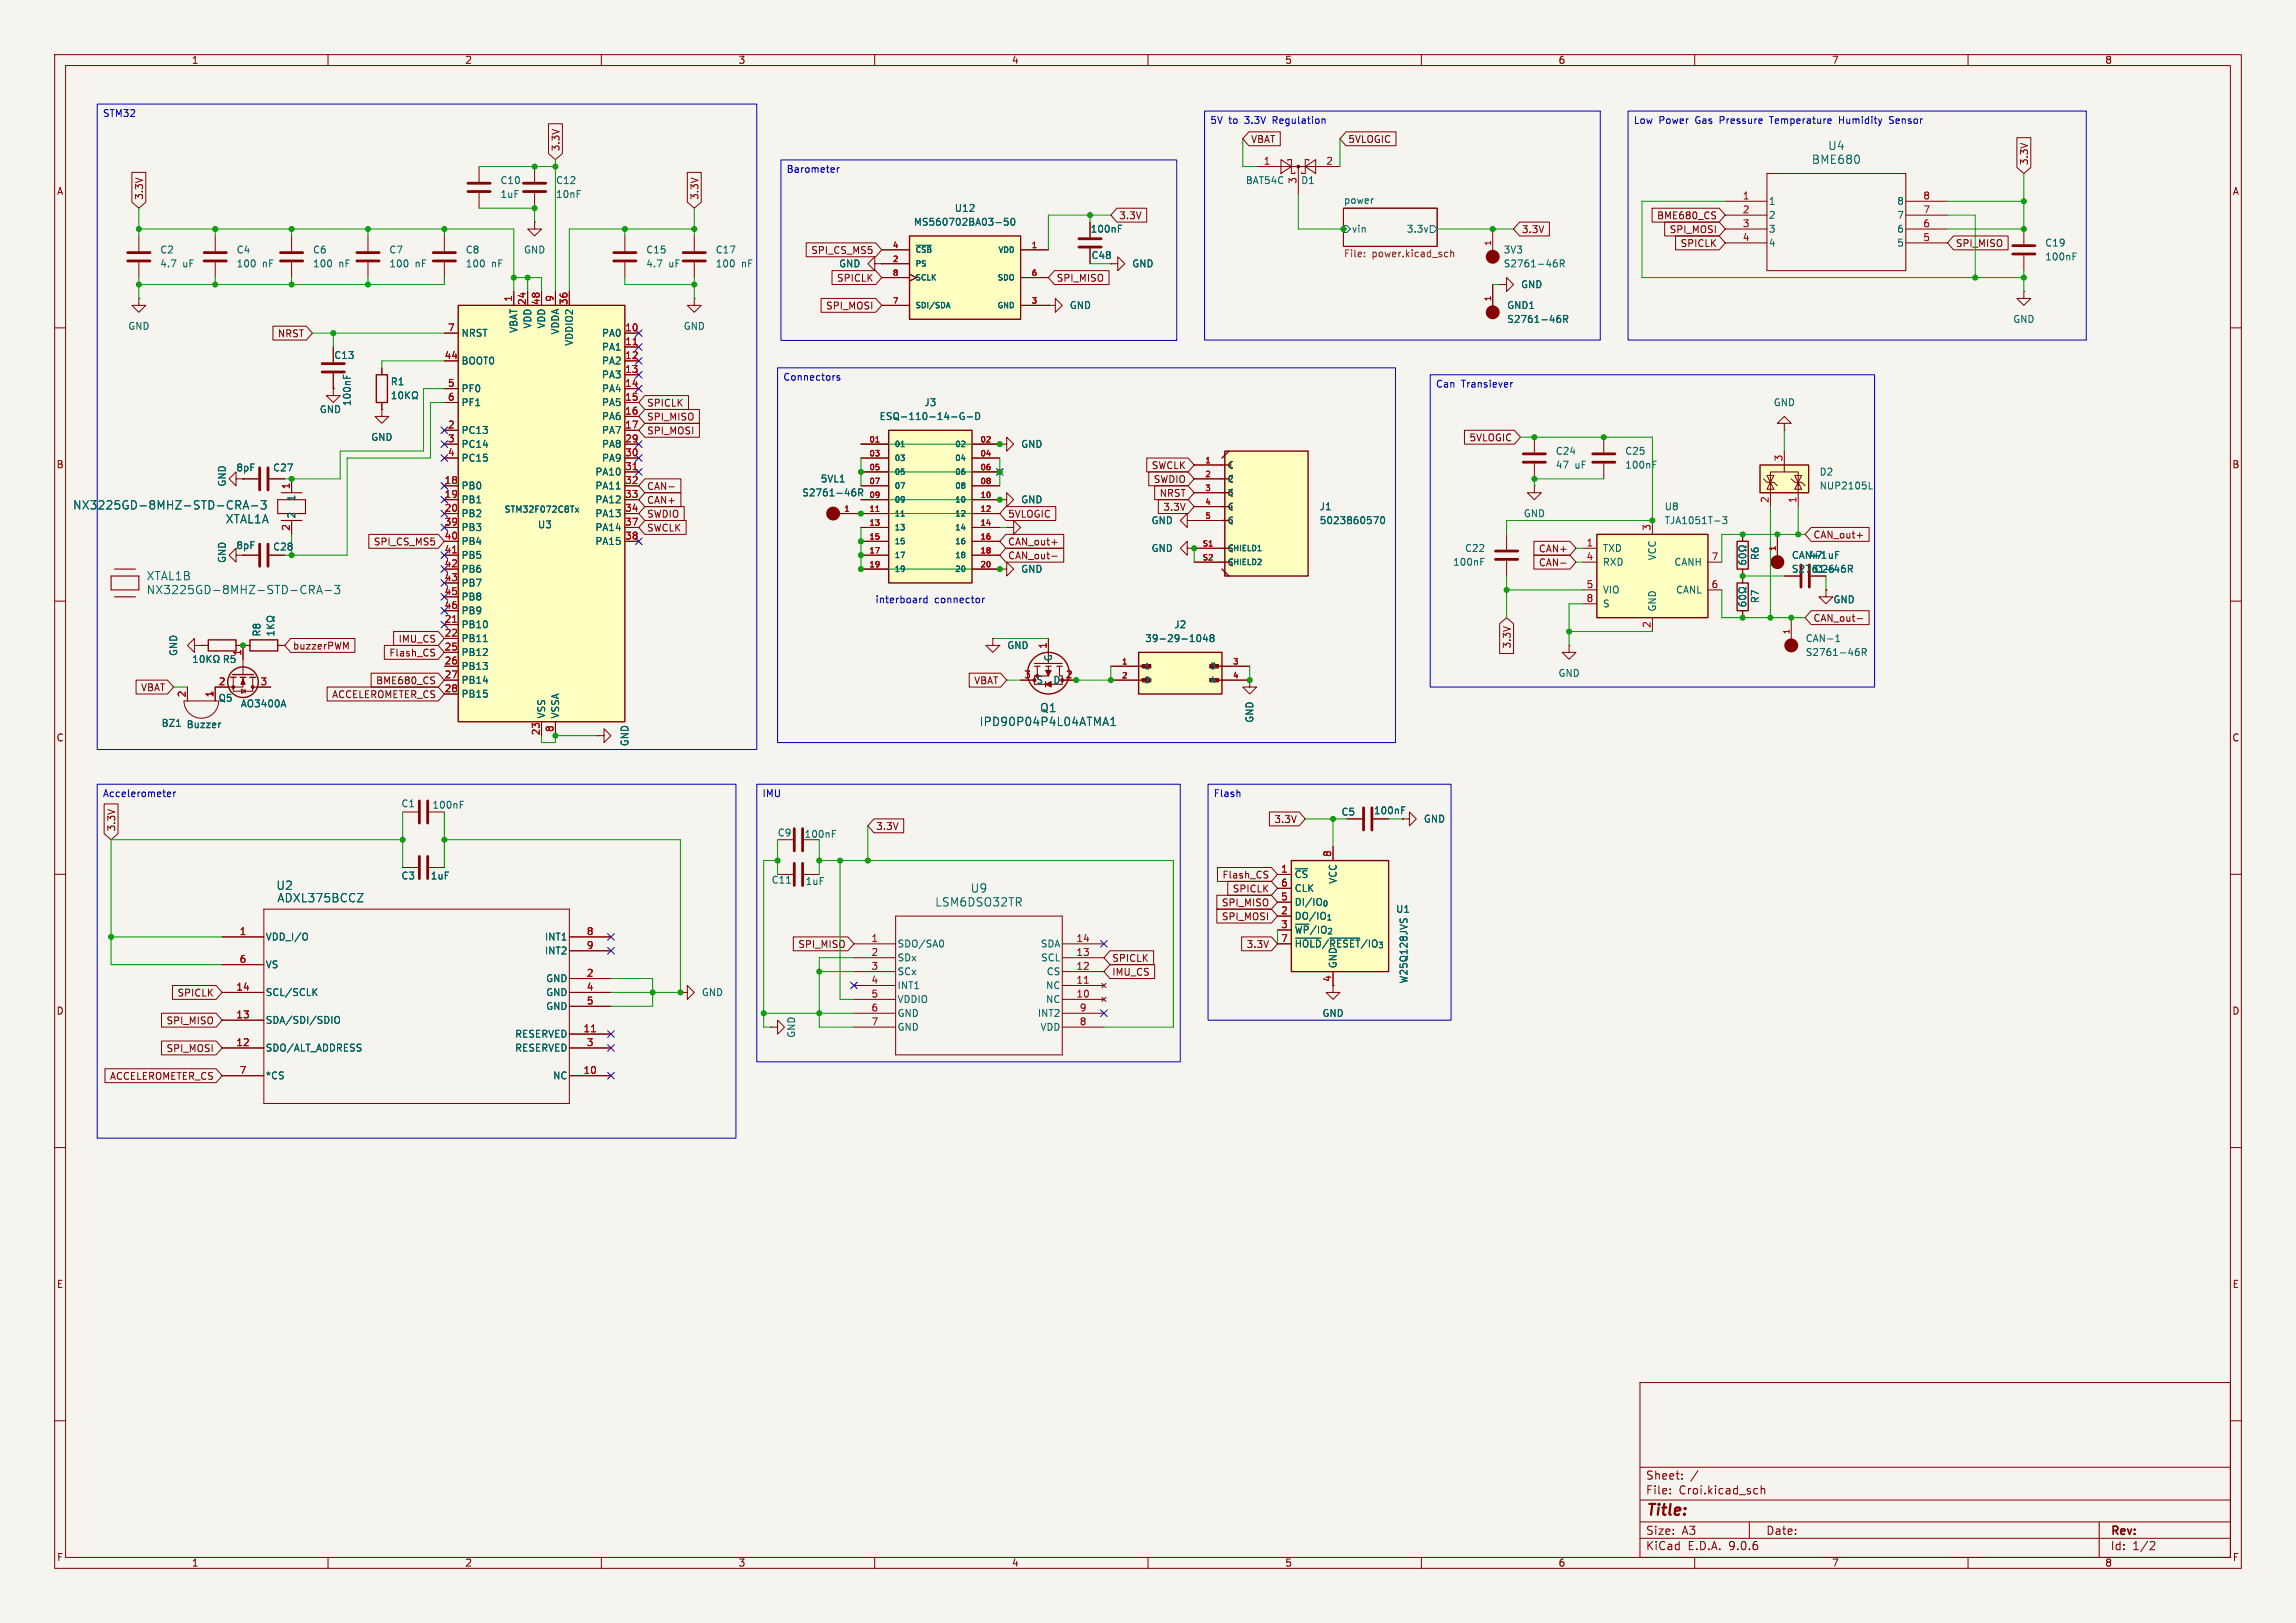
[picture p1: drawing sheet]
<svg xmlns="http://www.w3.org/2000/svg" width="420mm" height="297mm" viewBox="0 0 420 297" stroke-linecap="round" stroke-linejoin="round" font-family="sans-serif">
<defs><g id="words">
<text font-size="2.8" fill="#840000" x="301" y="277.9">Title:</text>
<g font-size="2.1" fill="#006464">
<text x="334.3" y="27.7">U4</text>
<text x="331.3" y="30.2">BME680</text>
<text x="13.3" y="93.4">NX3225GD-8MHZ-STD-CRA-3</text>
<text x="41.2" y="96">XTAL1A</text>
<text x="26.7" y="106.4">XTAL1B</text>
<text x="26.7" y="108.9">NX3225GD-8MHZ-STD-CRA-3</text>
<text x="190.2" y="130.5">Q1</text>
<text x="179.1" y="133.1">IPD90P04P4L04ATMA1</text>
<text x="50.5" y="163">U2</text>
<text x="50.7" y="165.3">ADXL375BCCZ</text>
<text x="171" y="166.1">LSM6DSO32TR</text>
<text x="177.5" y="163.6">U9</text>
</g>
<g font-size="2.1" fill="#840000">
<text x="301" y="273.7">File:</text>
<text x="301" y="271">Sheet:</text>
<text x="301" y="281.1">Size:</text>
<text x="307.6" y="281.1">A3</text>
<text x="323" y="281.1">Date:</text>
<text x="386" y="281.3">Rev:</text>
<text x="301" y="283.9">KiCad</text>
<text x="308.7" y="283.9">E.D.A.</text>
<text x="316.3" y="283.9">9.0.6</text>
<text x="386" y="283.9">Id:</text>
<text x="390.1" y="283.9">1/2</text>
</g>
<g font-size="1.8" fill="#840000">
<text x="35" y="11.9">1</text>
<text x="85" y="11.9">2</text>
<text x="135" y="11.9">3</text>
<text x="185" y="11.9">4</text>
<text x="235" y="11.9">5</text>
<text x="285" y="11.9">6</text>
<text x="335" y="11.9">7</text>
<text x="385" y="11.9">8</text>
<text x="102.6" y="27.8" transform="rotate(-90 102.6 27.8)">3.3V</text>
<text x="228.8" y="26.4">VBAT</text>
<text x="246.5" y="26.4">5VLOGIC</text>
<text x="10.3" y="35.9">A</text>
<text x="371.2" y="30.3" transform="rotate(-90 371.2 30.3)">3.3V</text>
<text x="408.3" y="35.9">A</text>
<text x="26.4" y="36.7" transform="rotate(-90 26.4 36.7)">3.3V</text>
<text x="128" y="36.7" transform="rotate(-90 128 36.7)">3.3V</text>
<text x="204.6" y="40.3">3.3V</text>
<text x="303" y="40.3">BME680_CS</text>
<text x="148.3" y="46.7">SPI_CS_MS5</text>
<text x="278.3" y="42.9">3.3V</text>
<text x="305.3" y="42.9">SPI_MOSI</text>
<text x="307.3" y="45.4">SPICLK</text>
<text x="357.7" y="45.4">SPI_MISO</text>
<text x="153" y="51.8">SPICLK</text>
<text x="193.2" y="51.8">SPI_MISO</text>
<text x="151" y="56.8">SPI_MOSI</text>
<text x="50.7" y="61.9">NRST</text>
<text x="118.3" y="77.2">SPI_MISO</text>
<text x="118.3" y="74.6">SPICLK</text>
<text x="118.3" y="79.7">SPI_MOSI</text>
<text x="268.7" y="81">5VLOGIC</text>
<text x="10.3" y="85.9">B</text>
<text x="118.3" y="89.9">CAN-</text>
<text x="210.6" y="86">SWCLK</text>
<text x="210.9" y="88.6">SWDIO</text>
<text x="408.2" y="85.9">B</text>
<text x="118.3" y="92.4">CAN+</text>
<text x="118.3" y="94.9">SWDIO</text>
<text x="184.3" y="94.9">5VLOGIC</text>
<text x="212" y="91.1">NRST</text>
<text x="212.7" y="93.7">3.3V</text>
<text x="43.1" y="100.7">8pF</text>
<text x="68.3" y="100">SPI_CS_MS5</text>
<text x="118.3" y="97.5">SWCLK</text>
<text x="184.3" y="100">CAN_out+</text>
<text x="281.4" y="101.3">CAN+</text>
<text x="331.6" y="98.7">CAN_out+</text>
<text x="184.3" y="102.6">CAN_out-</text>
<text x="281.4" y="103.8">CAN-</text>
<text x="327.7" y="105">S2761-46R</text>
<text x="331.6" y="114">CAN_out-</text>
<text x="53.5" y="119.1">buzzerPWM</text>
<text x="72.8" y="117.8">IMU_CS</text>
<text x="276.5" y="118.8" transform="rotate(-90 276.5 118.8)">3.3V</text>
<text x="68.7" y="125.4">BME680_CS</text>
<text x="71.1" y="120.3">Flash_CS</text>
<text x="178.1" y="125.4">VBAT</text>
<text x="25.7" y="126.7">VBAT</text>
<text x="60.7" y="128">ACCELEROMETER_CS</text>
<text x="10.3" y="135.9">C</text>
<text x="408.2" y="135.9">C</text>
<text x="21.3" y="152.2" transform="rotate(-90 21.3 152.2)">3.3V</text>
<text x="160.2" y="152.1">3.3V</text>
<text x="233" y="150.8">3.3V</text>
<text x="223.5" y="161">Flash_CS</text>
<text x="223.4" y="166.1">SPI_MISO</text>
<text x="225.4" y="163.5">SPICLK</text>
<text x="145.9" y="173.7">SPI_MISO</text>
<text x="223.4" y="168.6">SPI_MOSI</text>
<text x="227.9" y="173.7">3.3V</text>
<text x="203.4" y="178.8">IMU_CS</text>
<text x="203.4" y="176.2">SPICLK</text>
<text x="243.6" y="179.8" transform="rotate(-90 243.6 179.8)">4</text>
<text x="10.3" y="185.9">D</text>
<text x="32.4" y="182.6">SPICLK</text>
<text x="408.2" y="185.9">D</text>
<text x="30.4" y="187.6">SPI_MISO</text>
<text x="20" y="197.8">ACCELEROMETER_CS</text>
<text x="30.4" y="192.7">SPI_MOSI</text>
<text x="10.3" y="235.9">E</text>
<text x="408.3" y="235.9">E</text>
<text x="10.3" y="285.9">F</text>
<text x="35" y="286.9">1</text>
<text x="85" y="286.9">2</text>
<text x="135" y="286.9">3</text>
<text x="185" y="286.9">4</text>
<text x="235" y="286.9">5</text>
<text x="285" y="286.9">6</text>
<text x="335" y="286.9">7</text>
<text x="385" y="286.9">8</text>
<text x="408.3" y="285.9">F</text>
</g>
<g font-size="1.8" fill="#0000c2">
<text x="18.7" y="21.7">STM32</text>
<text x="221.3" y="23">5V</text>
<text x="224.8" y="23">to</text>
<text x="227.8" y="23">3.3V</text>
<text x="233.1" y="23">Regulation</text>
<text x="298.8" y="23">Low</text>
<text x="303.4" y="23">Power</text>
<text x="310.2" y="23">Gas</text>
<text x="314.9" y="23">Pressure</text>
<text x="324.3" y="23">Temperature</text>
<text x="337.1" y="23">Humidity</text>
<text x="346.5" y="23">Sensor</text>
<text x="143.8" y="31.9">Barometer</text>
<text x="143.2" y="70">Connectors</text>
<text x="262.6" y="71.3">Can</text>
<text x="267.3" y="71.3">Transiever</text>
<text x="160" y="110.6">interboard</text>
<text x="170.9" y="110.6">connector</text>
<text x="18.7" y="146.2">Accelerometer</text>
<text x="139.4" y="146.2">IMU</text>
<text x="221.9" y="146.2">Flash</text>
</g>
<g font-size="1.8" fill="#006464">
<text x="91.4" y="33.9">C10</text>
<text x="101.6" y="33.9">C12</text>
<text x="227.8" y="33.9">BAT54C</text>
<text x="237.9" y="33.9">D1</text>
<text x="91.4" y="36.4">1uF</text>
<text x="101.6" y="36.4">10nF</text>
<text x="167.1" y="41.5">MS560702BA03-50</text>
<text x="174.6" y="39">U12</text>
<text x="245.7" y="37.4">power</text>
<text x="323.5" y="37.7">1</text>
<text x="323.5" y="40.2">2</text>
<text x="346.9" y="37.7">8</text>
<text x="346.9" y="40.2">7</text>
<text x="29.2" y="46.6">C2</text>
<text x="43.2" y="46.6">C4</text>
<text x="57.2" y="46.6">C6</text>
<text x="71.1" y="46.6">C7</text>
<text x="85.1" y="46.6">C8</text>
<text x="95.8" y="46.6">GND</text>
<text x="118.1" y="46.6">C15</text>
<text x="130.8" y="46.6">C17</text>
<text x="199.4" y="42.8">100nF</text>
<text x="199.6" y="47.6">C48</text>
<text x="247.2" y="42.8">vin</text>
<text x="257.2" y="42.8">3.3v</text>
<text x="275" y="46.6">3V3</text>
<text x="323.5" y="42.8">3</text>
<text x="323.5" y="45.3">4</text>
<text x="346.9" y="42.8">6</text>
<text x="346.9" y="45.3">5</text>
<text x="374" y="47.9">100nF</text>
<text x="374" y="45.3">C19</text>
<text x="29.2" y="49.1">4.7</text>
<text x="33.4" y="49.1">uF</text>
<text x="43.2" y="49.1">100</text>
<text x="48" y="49.1">nF</text>
<text x="57.2" y="49.1">100</text>
<text x="62" y="49.1">nF</text>
<text x="71.1" y="49.1">100</text>
<text x="75.9" y="49.1">nF</text>
<text x="85.1" y="49.1">100</text>
<text x="89.9" y="49.1">nF</text>
<text x="118.1" y="49.1">4.7</text>
<text x="122.3" y="49.1">uF</text>
<text x="130.8" y="49.1">100</text>
<text x="135.6" y="49.1">nF</text>
<text x="153.4" y="49.1">GND</text>
<text x="207" y="49.1">GND</text>
<text x="275" y="49.1">S2761-46R</text>
<text x="278.1" y="52.9">GND</text>
<text x="195.6" y="56.7">GND</text>
<text x="275.6" y="59.3">S2761-46R</text>
<text x="275.6" y="56.7">GND1</text>
<text x="368.2" y="59.3">GND</text>
<text x="23.4" y="60.6">GND</text>
<text x="61" y="65.9">C13</text>
<text x="84.3" y="61.8">NRST</text>
<text x="94.8" y="61" transform="rotate(-90 94.8 61)">VBAT</text>
<text x="97.4" y="60.2" transform="rotate(-90 97.4 60.2)">VDD</text>
<text x="99.9" y="60.2" transform="rotate(-90 99.9 60.2)">VDD</text>
<text x="102.5" y="61.3" transform="rotate(-90 102.5 61.3)">VDDA</text>
<text x="105" y="63.4" transform="rotate(-90 105 63.4)">VDDIO2</text>
<text x="110" y="61.8">PA0</text>
<text x="110" y="64.4">PA1</text>
<text x="125" y="60.6">GND</text>
<text x="71.4" y="70.7">R1</text>
<text x="84.3" y="66.9">BOOT0</text>
<text x="84.3" y="72">PF0</text>
<text x="110" y="66.9">PA2</text>
<text x="110" y="69.4">PA3</text>
<text x="110" y="72">PA4</text>
<text x="58.4" y="75.8">GND</text>
<text x="64.4" y="74.4" transform="rotate(-90 64.4 74.4)">100nF</text>
<text x="84.3" y="74.5">PF1</text>
<text x="110" y="74.5">PA5</text>
<text x="110" y="77.1">PA6</text>
<text x="160.8" y="77.1">ESQ-110-14-G-D</text>
<text x="169" y="74.5">J3</text>
<text x="324.4" y="74.5">GND</text>
<text x="67.8" y="80.9">GND</text>
<text x="84.3" y="79.6">PC13</text>
<text x="84.3" y="82.1">PC14</text>
<text x="110" y="79.6">PA7</text>
<text x="110" y="82.1">PA8</text>
<text x="186.7" y="82.1">GND</text>
<text x="284.5" y="83.4">C24</text>
<text x="297.2" y="83.4">C25</text>
<text x="41.5" y="89.1" transform="rotate(-90 41.5 89.1)">GND</text>
<text x="43.1" y="86.5">8pF</text>
<text x="49.9" y="86.5">C27</text>
<text x="84.3" y="84.7">PC15</text>
<text x="84.3" y="89.8">PB0</text>
<text x="108.8" y="87.2">PA10</text>
<text x="108.8" y="89.8">PA11</text>
<text x="110" y="84.7">PA9</text>
<text x="150" y="88.5">5VL1</text>
<text x="284.5" y="86">47</text>
<text x="288.1" y="86">uF</text>
<text x="297.2" y="86">100nF</text>
<text x="332.7" y="87.2">D2</text>
<text x="332.7" y="89.8">NUP2105L</text>
<text x="54.2" y="95" transform="rotate(-90 54.2 95)">2</text>
<text x="54.2" y="91.8" transform="rotate(-90 54.2 91.8)">1</text>
<text x="84.3" y="92.3">PB1</text>
<text x="84.3" y="94.8">PB2</text>
<text x="108.8" y="92.3">PA12</text>
<text x="108.8" y="94.8">PA13</text>
<text x="146.6" y="91">S2761-46R</text>
<text x="186.7" y="92.3">GND</text>
<text x="241.3" y="93.6">J1</text>
<text x="278.6" y="94.8">GND</text>
<text x="304.4" y="93.6">U8</text>
<text x="49.9" y="100.9">C28</text>
<text x="84.3" y="97.4">PB3</text>
<text x="84.3" y="99.9">PB4</text>
<text x="98.3" y="96.9">U3</text>
<text x="108.8" y="97.4">PA14</text>
<text x="108.8" y="99.9">PA15</text>
<text x="210.5" y="101.2">GND</text>
<text x="210.5" y="96.1">GND</text>
<text x="241.3" y="96.1">5023860570</text>
<text x="267.9" y="101.2">C22</text>
<text x="293.1" y="101.2">TXD</text>
<text x="304.4" y="96.1">TJA1051T-3</text>
<text x="41.5" y="103.1" transform="rotate(-90 41.5 103.1)">GND</text>
<text x="84.3" y="102.5">PB5</text>
<text x="84.3" y="105">PB6</text>
<text x="84.3" y="107.5">PB7</text>
<text x="186.7" y="105">GND</text>
<text x="265.7" y="103.7">100nF</text>
<text x="293.1" y="103.7">RXD</text>
<text x="303.1" y="102.6" transform="rotate(-90 303.1 102.6)">VCC</text>
<text x="306.2" y="103.7">CANH</text>
<text x="321.9" y="102.6" transform="rotate(-90 321.9 102.6)">R6</text>
<text x="327.7" y="102.5">CAN+1 uF</text>
<text x="330.8" y="102.5">47</text>
<text x="331.8" y="105">C26</text>
<text x="84.3" y="110.1">PB8</text>
<text x="84.3" y="112.6">PB9</text>
<text x="293.1" y="108.8">VIO</text>
<text x="293.1" y="111.4">S</text>
<text x="303.1" y="112" transform="rotate(-90 303.1 112)">GND</text>
<text x="306.5" y="108.8">CANL</text>
<text x="321.9" y="110.5" transform="rotate(-90 321.9 110.5)">R7</text>
<text x="335.3" y="110.6">GND</text>
<text x="47.9" y="116.6" transform="rotate(-90 47.9 116.6)">R8</text>
<text x="84.3" y="115.2">PB10</text>
<text x="84.3" y="117.7">PB11</text>
<text x="184.2" y="119">GND</text>
<text x="209.4" y="117.7">39-29-1048</text>
<text x="214.7" y="115.2">J2</text>
<text x="330.2" y="117.7">CAN-1</text>
<text x="32.6" y="120.1" transform="rotate(-90 32.6 120.1)">GND</text>
<text x="40.6" y="121.5">R5</text>
<text x="84.3" y="120.2">PB12</text>
<text x="84.3" y="122.8">PB13</text>
<text x="84.3" y="125.3">PB14</text>
<text x="189.5" y="125.3">S</text>
<text x="192.6" y="125.3">D</text>
<text x="192.6" y="121.1" transform="rotate(-90 192.6 121.1)">G</text>
<text x="285" y="124.1">GND</text>
<text x="330.2" y="120.2">S2761-46R</text>
<text x="39.9" y="128.6">Q5</text>
<text x="44" y="129.6">AO3400A</text>
<text x="84.3" y="127.9">PB15</text>
<text x="99.9" y="131.6" transform="rotate(-90 99.9 131.6)">VSS</text>
<text x="102.5" y="131.6" transform="rotate(-90 102.5 131.6)">VSSA</text>
<text x="29.5" y="133.2">BZ1</text>
<text x="34" y="133.5">Buzzer</text>
<text x="115.2" y="136.7" transform="rotate(-90 115.2 136.7)">GND</text>
<text x="229.5" y="132.4" transform="rotate(-90 229.5 132.4)">GND</text>
<text x="73.3" y="147.9">C1</text>
<text x="79" y="148.2">100nF</text>
<text x="245.3" y="149.5">C5</text>
<text x="251.2" y="149.2">100nF</text>
<text x="142.2" y="153.3">C9</text>
<text x="147.1" y="153.5">100nF</text>
<text x="260.4" y="150.7">GND</text>
<text x="73.3" y="161.1">C3</text>
<text x="78.7" y="161.1">1uF</text>
<text x="141.1" y="161.9">C11</text>
<text x="236.7" y="160.9">~{CS}</text>
<text x="244.7" y="161.8" transform="rotate(-90 244.7 161.8)">VCC</text>
<text x="147.3" y="162.2">1uF</text>
<text x="236.7" y="163.4">CLK</text>
<text x="236.7" y="166">DI/IO_{0}</text>
<text x="255.3" y="167.2">U1</text>
<text x="48.5" y="172.3">VDD_I/O</text>
<text x="99.6" y="172.3">INT1</text>
<text x="164.1" y="173.6">SDO/SA0</text>
<text x="190.3" y="173.6">SDA</text>
<text x="236.7" y="168.5">DO/IO_{1}</text>
<text x="236.7" y="171">~{WP}/IO_{2}</text>
<text x="236.7" y="173.6">~{HOLD}/~{RESET}/IO_{3}</text>
<text x="48.5" y="177.4">VS</text>
<text x="99.6" y="174.9">INT2</text>
<text x="99.8" y="179.9">GND</text>
<text x="164.1" y="176.1">SDx</text>
<text x="164.1" y="178.7">SCx</text>
<text x="190.3" y="176.1">SCL</text>
<text x="191.4" y="178.7">CS</text>
<text x="244.7" y="177.3" transform="rotate(-90 244.7 177.3)">GND</text>
<text x="48.5" y="182.5">SCL/SCLK</text>
<text x="99.8" y="182.5">GND</text>
<text x="99.8" y="185">GND</text>
<text x="128.3" y="182.5">GND</text>
<text x="164.1" y="181.2">INT1</text>
<text x="164.1" y="183.7">VDDIO</text>
<text x="191.3" y="181.2">NC</text>
<text x="191.3" y="183.7">NC</text>
<text x="257.7" y="180.1" transform="rotate(-90 257.7 180.1)">W25Q128JVS</text>
<text x="48.5" y="187.6">SDA/SDI/SDIO</text>
<text x="94.1" y="190.1">RESERVED</text>
<text x="145.6" y="190" transform="rotate(-90 145.6 190)">GND</text>
<text x="164.1" y="186.3">GND</text>
<text x="164.1" y="188.8">GND</text>
<text x="189.7" y="186.3">INT2</text>
<text x="190.2" y="188.8">VDD</text>
<text x="241.8" y="186.3">GND</text>
<text x="48.5" y="192.6">SDO/ALT_ADDRESS</text>
<text x="48.5" y="197.7">*CS</text>
<text x="94.1" y="192.6">RESERVED</text>
<text x="101.1" y="197.7">NC</text>
</g>
<g font-size="1.8" fill="#a90000">
<text x="231.1" y="30.2">1</text>
<text x="237.2" y="33.7" transform="rotate(-90 237.2 33.7)">3</text>
<text x="242.5" y="30.2">2</text>
<text x="318.7" y="36.6">1</text>
<text x="318.7" y="39.1">2</text>
<text x="318.7" y="41.7">3</text>
<text x="351.7" y="36.6">8</text>
<text x="351.7" y="39.1">7</text>
<text x="351.7" y="41.7">6</text>
<text x="318.7" y="44.2">4</text>
<text x="351.7" y="44.2">5</text>
<text x="93.7" y="55.3" transform="rotate(-90 93.7 55.3)">1</text>
<text x="96.3" y="55.9" transform="rotate(-90 96.3 55.9)">24</text>
<text x="98.8" y="55.9" transform="rotate(-90 98.8 55.9)">48</text>
<text x="101.3" y="55.3" transform="rotate(-90 101.3 55.3)">9</text>
<text x="103.9" y="55.9" transform="rotate(-90 103.9 55.9)">36</text>
<text x="81.2" y="65.8">44</text>
<text x="81.8" y="60.7">7</text>
<text x="114.3" y="60.7">10</text>
<text x="114.3" y="63.2">11</text>
<text x="114.3" y="65.8">12</text>
<text x="81.8" y="70.9">5</text>
<text x="114.3" y="68.3">13</text>
<text x="114.3" y="70.9">14</text>
<text x="81.8" y="73.4">6</text>
<text x="114.3" y="73.4">15</text>
<text x="114.3" y="75.9">16</text>
<text x="81.8" y="78.5">2</text>
<text x="81.8" y="81">3</text>
<text x="81.8" y="83.6">4</text>
<text x="114.3" y="78.5">17</text>
<text x="114.3" y="81">29</text>
<text x="114.3" y="83.6">30</text>
<text x="53.1" y="89.6" transform="rotate(-90 53.1 89.6)">1</text>
<text x="81.2" y="88.6">18</text>
<text x="114.3" y="86.1">31</text>
<text x="114.3" y="88.6">32</text>
<text x="326.1" y="84.5" transform="rotate(-90 326.1 84.5)">3</text>
<text x="81.2" y="91.2">19</text>
<text x="81.2" y="93.7">20</text>
<text x="114.3" y="91.2">33</text>
<text x="114.3" y="93.7">34</text>
<text x="323.6" y="92.1" transform="rotate(-90 323.6 92.1)">2</text>
<text x="328.7" y="92.1" transform="rotate(-90 328.7 92.1)">1</text>
<text x="53.1" y="97.2" transform="rotate(-90 53.1 97.2)">2</text>
<text x="81.2" y="96.3">39</text>
<text x="81.2" y="98.8">40</text>
<text x="81.2" y="101.3">41</text>
<text x="114.3" y="96.3">37</text>
<text x="114.3" y="98.8">38</text>
<text x="290.1" y="100.1">1</text>
<text x="302" y="97.2" transform="rotate(-90 302 97.2)">3</text>
<text x="81.2" y="103.9">42</text>
<text x="81.2" y="106.4">43</text>
<text x="290.1" y="102.6">4</text>
<text x="290.1" y="107.7">5</text>
<text x="313" y="102.6">7</text>
<text x="313" y="107.7">6</text>
<text x="81.2" y="109">45</text>
<text x="81.2" y="111.5">46</text>
<text x="290.1" y="110.2">8</text>
<text x="81.2" y="114">21</text>
<text x="81.2" y="116.6">22</text>
<text x="81.2" y="119.1">25</text>
<text x="191.5" y="118.8" transform="rotate(-90 191.5 118.8)">1</text>
<text x="302" y="115" transform="rotate(-90 302 115)">2</text>
<text x="39.9" y="125.5">2</text>
<text x="44.2" y="120.1" transform="rotate(-90 44.2 120.1)">1</text>
<text x="47.6" y="125.5">3</text>
<text x="81.2" y="121.7">26</text>
<text x="81.2" y="124.2">27</text>
<text x="187.3" y="124.2">3</text>
<text x="194.9" y="124.2">2</text>
<text x="34" y="127.7" transform="rotate(-90 34 127.7)">2</text>
<text x="39.1" y="127.7" transform="rotate(-90 39.1 127.7)">1</text>
<text x="81.2" y="126.7">28</text>
<text x="98.8" y="134.7" transform="rotate(-90 98.8 134.7)">23</text>
<text x="101.3" y="134.1" transform="rotate(-90 101.3 134.1)">8</text>
<text x="234.2" y="159.8">1</text>
<text x="243.6" y="156.9" transform="rotate(-90 243.6 156.9)">8</text>
<text x="234.2" y="162.3">6</text>
<text x="234.2" y="164.8">5</text>
<text x="234.2" y="167.4">2</text>
<text x="43.7" y="171.2">1</text>
<text x="107.2" y="171.2">8</text>
<text x="107.2" y="173.7">9</text>
<text x="159.3" y="172.5">1</text>
<text x="196.8" y="172.5">14</text>
<text x="234.2" y="169.9">3</text>
<text x="234.2" y="172.5">7</text>
<text x="43.7" y="176.3">6</text>
<text x="107.2" y="178.8">2</text>
<text x="159.3" y="175">2</text>
<text x="159.3" y="177.5">3</text>
<text x="196.8" y="175">13</text>
<text x="196.8" y="177.5">12</text>
<text x="43.1" y="181.4">14</text>
<text x="107.2" y="181.4">4</text>
<text x="107.2" y="183.9">5</text>
<text x="159.3" y="180.1">4</text>
<text x="159.3" y="182.6">5</text>
<text x="159.3" y="185.2">6</text>
<text x="196.8" y="180.1">11</text>
<text x="196.8" y="182.6">10</text>
<text x="197.4" y="185.2">9</text>
<text x="43.1" y="186.4">13</text>
<text x="43.1" y="191.5">12</text>
<text x="106.6" y="189">11</text>
<text x="107.2" y="191.5">3</text>
<text x="159.3" y="187.7">7</text>
<text x="197.4" y="187.7">8</text>
<text x="43.7" y="196.6">7</text>
<text x="106.6" y="196.6">10</text>
</g>
<g font-size="1.8" fill="#725600">
<text x="245.7" y="47.4">File:</text>
<text x="251" y="47.4">power.kicad_sch</text>
</g>
<text font-size="1.6" fill="#006464" x="92.2" y="94">STM32F072C8Tx</text>
<g font-size="1.4" fill="#a90000">
<text x="163.2" y="45.5">4</text>
<text x="188.6" y="45.5">1</text>
<text x="272.8" y="45.1" transform="rotate(-90 272.8 45.1)">1</text>
<text x="163.2" y="48">2</text>
<text x="163.2" y="50.5">8</text>
<text x="188.6" y="50.5">6</text>
<text x="163.2" y="55.6">7</text>
<text x="188.6" y="55.6">3</text>
<text x="272.8" y="55.2" transform="rotate(-90 272.8 55.2)">1</text>
<text x="158.9" y="81">01</text>
<text x="158.9" y="83.6">03</text>
<text x="179.2" y="81">02</text>
<text x="179.2" y="83.6">04</text>
<text x="158.9" y="86.1">05</text>
<text x="158.9" y="88.6">07</text>
<text x="179.2" y="86.1">06</text>
<text x="179.2" y="88.6">08</text>
<text x="220.4" y="84.8">1</text>
<text x="220.4" y="87.4">2</text>
<text x="220.4" y="89.9">3</text>
<text x="154.3" y="93.7">1</text>
<text x="158.9" y="91.2">09</text>
<text x="158.9" y="93.7">11</text>
<text x="179.2" y="91.2">10</text>
<text x="179.2" y="93.7">12</text>
<text x="220.4" y="92.5">4</text>
<text x="220.4" y="95">5</text>
<text x="158.9" y="96.3">13</text>
<text x="158.9" y="98.8">15</text>
<text x="158.9" y="101.3">17</text>
<text x="179.2" y="96.3">14</text>
<text x="179.2" y="98.8">16</text>
<text x="179.2" y="101.3">18</text>
<text x="219.9" y="100.1">S1</text>
<text x="324.9" y="100.9" transform="rotate(-90 324.9 100.9)">1</text>
<text x="158.9" y="103.9">19</text>
<text x="179.2" y="103.9">20</text>
<text x="219.9" y="102.6">S2</text>
<text x="327.4" y="116.2" transform="rotate(-90 327.4 116.2)">1</text>
<text x="205.1" y="121.7">1</text>
<text x="205.1" y="124.2">2</text>
<text x="225.4" y="121.7">3</text>
<text x="225.4" y="124.2">4</text>
</g>
<g font-size="1.4" fill="#006464">
<text x="167.4" y="46.5">~{CSB}</text>
<text x="182.5" y="46.5">VDD</text>
<text x="167.4" y="49">PS</text>
<text x="167.4" y="51.5">SCLK</text>
<text x="182.4" y="51.5">SDO</text>
<text x="167.4" y="56.6">SDI/SDA</text>
<text x="182.3" y="56.6">GND</text>
<text x="163.6" y="82">01</text>
<text x="174.6" y="82">02</text>
<text x="163.6" y="84.6">03</text>
<text x="163.6" y="87.1">05</text>
<text x="163.6" y="89.6">07</text>
<text x="174.6" y="84.6">04</text>
<text x="174.6" y="87.1">06</text>
<text x="174.6" y="89.6">08</text>
<text x="224.5" y="85.8">1</text>
<text x="224.5" y="88.4">2</text>
<text x="163.6" y="92.2">09</text>
<text x="163.6" y="94.7">11</text>
<text x="174.6" y="92.2">10</text>
<text x="174.6" y="94.7">12</text>
<text x="224.5" y="90.9">3</text>
<text x="224.5" y="93.4">4</text>
<text x="224.5" y="96">5</text>
<text x="163.6" y="97.3">13</text>
<text x="163.6" y="99.8">15</text>
<text x="174.6" y="97.3">14</text>
<text x="174.6" y="99.8">16</text>
<text x="224.5" y="101.1">SHIELD1</text>
<text x="163.6" y="102.3">17</text>
<text x="163.6" y="104.9">19</text>
<text x="174.6" y="102.3">18</text>
<text x="174.6" y="104.9">20</text>
<text x="224.5" y="103.6">SHIELD2</text>
<text x="209.3" y="122.7">1</text>
<text x="209.3" y="125.2">2</text>
<text x="221.3" y="122.7">3</text>
<text x="221.3" y="125.2">4</text>
</g>
</g></defs>
<path d="M0 0h420v297h-420z" fill="#f5f4ef" stroke="#f5f4ef" stroke-width=".18"/>
<g fill="none" stroke="#840000" stroke-width=".18">
<path d="M10 10h400v277h-400zM12 12h396v273h-396zM60 10v2M110 10v2M160 10v2M210 10v2M260 10v2M310 10v2M360 10v2M245.7 38.1h17.2v7h-17.2zM10 60h2M69.8 67.3v1.3"/>
<path d="M69.8 73.7v1.2M326.4 77.5h1.3l-1.3-1.3-1.3 1.3h1.3v1.2M326.4 78.7h.1M408 60h2M10 110h2M44.4 101.6h2.8M49.3 101.6h2.8M182.9 104.1h1.2v-1.2l1.3 1.2-1.3 1.3v-1.3M182.9 104.1h.1M408 110h2M10 160h2M408 160h2"/>
<path d="M10 210h2M408 210h2M300 253h108v32h-108zM10 260h2M300 278.5h108M300 274.5h108M300 268.5h108M305.5 273.2v.2M305.5 272.5v.1M307.7 269.8v.1M307.7 270.5v.2M308.2 272a.6 .6 0 0 0-.7 0 .6 .6 0 0 0-.2 .7 .56 .56 0 0 0 .3 .6 .56 .56 0 0 0 .6-.1"/>
<path d="M308.9 272.4v1M309.3 272.4l-.3 .1-.1 .2M309.9 272.5l.3-.1 .3 .3v.4l-.3 .3-.3-.1-.2-.2v-.4zM310.6 269.1l-1.3 1.9M311.2 272.4v1M311.3 271.8l-.2 .2M311.9 273.2v.2M312.6 271.9v1.5M312.7 272.8l.5 .6M313.2 272.4l-.6 .6M313.8 271.9v.1M313.8 272.4v1"/>
<path d="M315.2 272.5l-.5-.1-.3 .3v.4l.2 .2h.6M315.8 272.5h.6v.9M316.4 272.7l-.5 .1a.29 .29 0 0 0-.2 .3 .29 .29 0 0 0 .2 .3l.5-.1M317.8 272.5l-.4-.1-.3 .3v.4l.1 .2h.6M317.8 271.9v1.5M318.2 273.5h1.1M320 278.5v3M320.2 272.5l-.4-.1-.2 .2 .1 .2 .5 .2v.3h-.6M321.5 272.5l-.4-.1-.3 .3v.4l.1 .2h.6M322.2 272.5l.2-.1 .3 .1 .1 .9M322.2 271.9v1.5M384 278.5v6.5"/>
<path d="M408 260h2M60 285v2M110 285v2M160 285v2M210 285v2M260 285v2M300 281.5h108M310 285v2M360 285v2M393.5 282.1l.5 .1 .2 .3-1 1.1h1"/>
</g>
<path d="M251.1 36.4h.1M245.7 41.3h.7l.6 .6-.6 .6h-.7zM261.6 41.3h.7l.6 .6-.6 .6h-.7zM71.7 73h.8M71.7 72.1l.4-.4v1.3M73.1 71.8l.1-.1a.68 .68 0 0 1 .5 .6 .68 .68 0 0 1-.5 .7 .84 .84 0 0 1-.1-1.2zM74.2 71.7v1.3M74.4 72.2l.5 .8M74.9 71.7l-.7 .7M75.4 73h.3v-.3a.54 .54 0 0 1-.3-.7 .54 .54 0 0 1 .8-.2 .58 .58 0 0 1-.1 .9v.3h.3" fill="none" stroke="#006464" stroke-width=".18"/>
<path d="M249.6 46.9v.1M249.6 46.2v.1M264.5 46.1l.3 .1M264.8 46.9l-.3 .1M265.4 46.3l.2-.2 .3 .1v.8M265.4 45.7v1.3" fill="none" stroke="#725600" stroke-width=".18"/>
<path d="M47.5 99.6v4M49 99.6v4" fill="none" stroke="#840000" stroke-width=".51"/>
<path d="M68.8 68.6h2.1v5.1h-2.1z" fill="none" stroke="#840000" stroke-width=".25"/>
<path d="M321.9 85.1h8.9v5.1h-8.9z" fill="#ffffc2"/>
<g fill="none" stroke="#840000" stroke-width=".25">
<path d="M317.8 99.1h2v5h-2zM321.9 85.1h8.9v5.1h-8.9zM317.8 106.7h2v5.1h-2z"/>
<circle cx="191.8" cy="123.2" r="3.8"/>
</g>
<g fill="none" stroke="#840000" stroke-width=".18">
<path d="M217.2 95.3v-1.3l-1.3 1.3 1.3 1.2v-1.2h1.2M218.4 95.3h.1M318.8 97.8v1.3M322.6 87.6l.6 .7h1.3l.6 .6M323.2 87h1.3l-.7 1.3zM323.8 88.3v-1.9h5.1v1.9M323.8 88.3l.7 1.2h-1.3zM323.8 88.3v4.4M326.4 82.6v3.8M327.7 87.6l.6 .7h1.3l.6 .6M328.3 87h1.3l-.7 1.3zM328.9 88.3l.7 1.2h-1.3l.6-1.2v.6"/>
<path d="M328.9 88.3v4.4M191.8 116.8v2.6M217.2 100.3v-1.2l-1.3 1.2 1.3 1.3v-1.3h1.2M218.4 100.3h.1M318.8 104.1v2.6M318.8 111.8v1.2M327.7 113v5.1M186.7 124.5h2.5M194.3 124.5h2.5"/>
</g>
<g fill="none" stroke="#006464" stroke-width=".18">
<path d="M319.3 99.9v.3h-.2a.54 .54 0 0 0-.7-.3 .54 .54 0 0 0-.3 .8 .58 .58 0 0 0 1-.1h.2v.3M341.9 89.5h.6M318.1 102.7v.3a.86 .86 0 0 0 1.2 0l-.1-.4h-.4l-.2 .2v.4l.2 .1M318.1 110.3v.4a.86 .86 0 0 0 1.2 0l-.1-.5h-.4l-.2 .2v.4l.2 .1M318.1 101.5a.75 .75 0 0 1 1.2 .3 .72 .72 0 0 1-1.2-.2zM318.1 109.1a.75 .75 0 0 1 1.2 .3 .72 .72 0 0 1-1.2-.1zM319.3 107.5v.3h-.2a.54 .54 0 0 0-.7-.3 .54 .54 0 0 0-.3 .8 .58 .58 0 0 0 1-.1h.2v.3M335.8 117.4h.7M335.8 116.5l.4-.4v1.3M339.6 119.2h.3l.2 .2-.1 .4-.4 .2M340 118.7h-.4M340.7 119.4l.6-.1 .1-.2-.1-.3-.6-.1v1.3"/>
<path d="M341 119.4l.4 .6M201.9 132.3h.7M202.3 131.3l.5 1.5M203.2 132.8h.9M203.2 131.7l.4-.4v1.5"/>
</g>
<circle cx="327.7" cy="118.1" r=".63" fill="none" stroke="#840000" stroke-width="1.3"/>
<path d="M189.2 121.4h5.1M189.2 121.9h1M189.2 125.2h5.1M189.7 121.9v1.8M191.3 121.9h1M191.3 124.7v1M191.8 121.9v1.8h-2.6M193.3 121.9h1M193.8 121.9v1.8" fill="none" stroke="#840000" stroke-width=".2"/>
<g fill="#840000" stroke="#840000" stroke-width=".18">
<path d="M191.3 122.7h1l-.5 1z"/>
<path d="M191.3 125.2l1-.5v1z"/>
<circle cx="194.3" cy="124.5" r=".28"/>
<circle cx="189.2" cy="124.5" r=".28"/>
</g>
<path d="M224 82.6h15.3v22.8h-15.3z" fill="#ffffc2"/>
<path d="M223.5 85.1h1.3M223.5 87.6h1.3M223.5 90.2h1.3M223.5 92.7h1.3M223.5 95.3h1.3M224 82.6h15.3v22.8h-15.3zM224.8 82.6l-1.3 1.2M223.5 100.3h1.3M223.5 102.9h1.3M223.5 104.1l1.3 1.3" fill="none" stroke="#840000" stroke-width=".25"/>
<g fill="none" stroke="#840000" stroke-width=".18">
<path d="M87.6 30.5v2.8M87.6 35.3v2.8M97.8 30.5v2.8M97.8 35.3v2.8M67.3 43.2v2.8M67.3 48v2.8M81.3 43.2v2.8M81.3 48v2.8M97.8 40.6v1.3h-1.3l1.3 1.3 1.3-1.3h-1.3M97.8 40.6h.1M114.3 43.2v2.8M114.3 48v2.8"/>
<path d="M182.9 81.3h1.2v-1.3l1.3 1.3-1.3 1.3v-1.3M182.9 81.3h.1M218.4 85.1h5.1M218.4 87.6h5.1M218.4 90.2h5.1M218.4 92.7h5.1M218.4 95.3h5.1M280.7 80v2.8M280.7 84.8v2.8M293.4 80v2.8M293.4 84.8v2.8M218.4 100.3h5.1"/>
<path d="M218.4 102.9h5.1"/>
</g>
<path d="M251.3 94.6h.8l-.5 1.2M252.7 94.7l.1-.1a.68 .68 0 0 1 .5 .6 .68 .68 0 0 1-.5 .6l-.3-.5zM302.4 85h.4M302.4 84.4h.6M230.1 100.8h.6" fill="none" stroke="#006464" stroke-width=".18"/>
<g fill="none" stroke="#840000" stroke-width=".51">
<path d="M85.6 33.5h4.1M85.6 35.1h4.1M95.8 33.5h4M95.8 35.1h4M65.3 46.2h4M65.3 47.8h4M79.2 46.2h4.1M79.2 47.8h4.1M112.3 46.2h4M112.3 47.8h4M278.6 83.1h4.1M278.6 84.6h4.1"/>
<path d="M291.3 83.1h4.1M291.3 84.6h4.1"/>
</g>
<path d="M292.1 97.8h20.3v15.2h-20.3z" fill="#ffffc2"/>
<path d="M292.1 97.8h20.3v15.2h-20.3z" fill="none" stroke="#840000" stroke-width=".25"/>
<path d="M280.7 88.9v1.3h1.2l-1.2 1.2-1.3-1.2h1.3M280.7 88.9h.1M302.3 95.3v2.5M289.6 100.3h2.5M289.6 102.9h2.5M289.6 108h2.5M289.6 110.5h2.5M302.3 113v2.6M312.4 102.9h2.6M312.4 108h2.6" fill="none" stroke="#840000" stroke-width=".18"/>
<path d="M315.1 94.6h.8l-.4 .4 .3 .2v.5l-.2 .1-.5-.1" fill="none" stroke="#006464" stroke-width=".18"/>
<path d="M162.6 78.7h15.2v28h-15.2z" fill="#ffffc2"/>
<path d="M162.6 78.7h15.2v28h-15.2z" fill="none" stroke="#840000" stroke-width=".25"/>
<g fill="none" stroke="#840000" stroke-width=".18">
<path d="M53.3 43.2v2.8M53.3 48v2.8M199.4 40.6v2.8M199.4 45.5v2.8M152.4 94h10.2M157.5 81.3h5.1M157.5 83.8h5.1M157.5 86.4h5.1M157.5 88.9h5.1M157.5 91.4h5.1M157.5 96.5h5.1M157.5 99.1h5.1"/>
<path d="M177.8 81.3h5.1M177.8 83.8h5.1M177.8 86.4h5.1M177.8 88.9h5.1M177.8 91.4h5.1M177.8 94h5.1M177.8 96.5h5.1M177.8 99.1h5.1M182.9 91.4h1.2v-1.2l1.3 1.2-1.3 1.3v-1.3M182.9 91.4h.1M184.1 96.5h1.3v-1.2l1.3 1.2-1.3 1.3v-1.3M184.1 96.5h.1"/>
<path d="M275.6 97.8v2.8M325.1 97.8v5.1M157.5 101.6h5.1M157.5 104.1h5.1M177.8 101.6h5.1M177.8 104.1h5.1M275.6 102.6v2.8M287 118.1v1.3h1.3l-1.3 1.3-1.3-1.3h1.3M287 118.1h.1M326.4 105.4h2.8M334 108v1.2h1.3l-1.3 1.3-1.3-1.3h1.3M334 108h.1"/>
<path d="M73.7 158.8h2.8M73.7 148.6h2.8M78.5 158.8h2.8M78.5 148.6h2.8M40.6 171.5h7.7M40.6 176.5h7.7M48.3 166.4h55.8v35.5h-55.8zM104.1 171.5h7.7M104.1 174h7.7M104.1 179.1h7.7M40.6 181.6h7.7M40.6 186.7h7.7"/>
<path d="M40.6 191.8h7.7M40.6 196.9h7.7M104.1 181.6h7.7M104.1 191.8h7.7M104.1 196.9h7.7M104.1 184.2h7.7M104.1 189.2h7.7M124.5 181.6h1.2v-1.3l1.3 1.3-1.3 1.3v-1.3M124.5 181.6h.1"/>
</g>
<g fill="none" stroke="#006464" stroke-width=".18">
<path d="M204.6 41.8h.4M204.6 41.2h.6M174.1 76.3h.9M176.3 75.6a.59 .59 0 0 0-.7 .5 .59 .59 0 0 0 .7 .6l.1-.5h-.3M176.9 76.3h1M178.5 75.5a.64 .64 0 0 1 .7 .6 .64 .64 0 0 1-.7 .7zM156.1 90h.2l.2 .2v.4l-.4 .1M156.4 89.5h-.3M157.1 90.1h.6l.1-.2v-.3l-.7-.1v1.2M157.4 90.1l.4 .6M164.8 81.7h.6M164.8 94.4h.6"/>
<path d="M270.9 102.8h.4M270.9 102.2h.6M337.1 103.9h.2l.3 .3-.1 .4-.4 .1M337.4 103.4l-.3 .1M338.1 104.1h.6l.1-.2v-.3l-.7-.2v1.3M338.4 104.1l.4 .6M84.2 147.2h.4M84.2 146.6h.6M56.1 170.8a.9 .9 0 0 1 0 1.2M65.4 163.5h1l-1 1.5h1M57.4 181.5l.6 .7M58 180.9l-.7 .7"/>
<path d="M61.3 186.2l.3-.2a.43 .43 0 0 1 .5 .4v.4a.42 .42 0 0 1-.4 .5 .42 .42 0 0 1-.4-.5z"/>
</g>
<path d="M160.2 80.9h.6M160.2 93.6h.6M108.2 188.8h.7" fill="none" stroke="#a90000" stroke-width=".18"/>
<path d="M51.3 46.2h4.1M51.3 47.8h4.1M197.4 45.2h4M197.4 43.7h4M273.6 102.4h4M273.6 100.8h4M329.4 103.4v4M331 103.4v4M76.7 146.6v4M76.7 156.7v4.1M78.2 146.6v4M78.2 156.7v4.1" fill="none" stroke="#840000" stroke-width=".51"/>
<g fill="none" stroke="#840000" stroke-width="1.3">
<circle cx="152.4" cy="94" r=".63"/>
<circle cx="325.1" cy="102.9" r=".63"/>
</g>
<path d="M166.4 43.2h20.3v15.2h-20.3z" fill="#ffffc2"/>
<path d="M166.4 43.2h20.3v15.2h-20.3z" fill="none" stroke="#840000" stroke-width=".25"/>
<path d="M161.3 45.7h5.1M161.3 48.3h5.1M161.3 50.8h5.1M161.3 55.9h5.1M166.4 50.2l1.2 .6-1.2 .6M186.7 45.7h5.1M186.7 50.8h5.1M186.7 55.9h5.1M256.5 149.9h1.3v-1.3l1.3 1.3-1.3 1.2v-1.2M256.5 149.9h.1" fill="none" stroke="#840000" stroke-width=".18"/>
<path d="M184.4 39.9h-.6l-.1 .7 .2-.2 .4 .1 .1 .2v.4l-.2 .1-.5-.1M167.6 44.9h2.8M173.2 56.1h.5M173.4 55.3l.4 1M182.2 40.7h1M185 40.1l.2-.2a.68 .68 0 0 1 .4 .7 .68 .68 0 0 1-.4 .6l-.3-.5z" fill="none" stroke="#006464" stroke-width=".18"/>
<path d="M236.2 157.5h17.8v20.3h-17.8z" fill="#ffffc2"/>
<g fill="none" stroke="#840000" stroke-width=".25">
<path d="M38.1 117.1h5.1v2h-5.1zM45.7 117.1h5.1v2h-5.1zM42.2 124h1M42.5 123.4h3.9M43.9 124h1.1M45.7 124h1M236.2 157.5h17.8v20.3h-17.8z"/>
<circle cx="44.4" cy="124.8" r="2.79"/>
</g>
<g fill="none" stroke="#840000" stroke-width=".18">
<path d="M315.6 36.8h7.6M315.6 39.4h7.6M323.2 31.8h25.4v17.7h-25.4zM348.6 36.8h7.6M348.6 39.4h7.6M25.4 54.6v1.3h1.3l-1.3 1.3-1.3-1.3h1.3M25.4 54.6h.1M25.4 43.2v2.8M25.4 48v2.8M39.4 43.2v2.8M39.4 48v2.8M127 54.6v1.3h-1.3l1.3 1.3 1.3-1.3h-1.3"/>
<path d="M127 54.6h.1M160 48.3v-1.3l-1.3 1.3 1.3 1.2v-1.2h1.3M161.3 48.3h.1M191.8 55.9h1.2v-1.3l1.3 1.3-1.3 1.3v-1.3M191.8 55.9h.1M203.2 48.3h1.3v-1.3l1.2 1.3-1.2 1.2v-1.2M203.2 48.3h.1M315.6 41.9h7.6M315.6 44.5h7.6M348.6 41.9h7.6M348.6 44.5h7.6M370.2 53.3v1.3h1.3l-1.3 1.3-1.3-1.3h1.3"/>
<path d="M370.2 53.3h.1M370.2 41.9v2.8M370.2 46.7v2.8M61 71.1v1.3h1.2l-1.2 1.3-1.3-1.3h1.3M61 71.1h.1M43.2 87.6v-1.2l-1.3 1.2 1.3 1.3v-1.3h1.2M44.4 87.6h.1M44.4 87.6h2.8M49.3 87.6h2.8M53.3 87.6v2.6M53.3 95.3v2.5M35.6 118.1v1.3l-1.3-1.3 1.3-1.3v1.3h1.2"/>
<path d="M36.8 118.1h.1M36.8 118.1h1.3M43.2 101.6v-1.3l-1.3 1.3 1.3 1.3v-1.3h1.2M43.2 118.1h2.5M44.4 118.1v5.3M50.8 118.1h1.3M33.7 128.3h6.3a3.2 3.2 0 0 1-3.2 3.1 3.2 3.2 0 0 1-3.1-3.1zM34.3 125.7v2.6M42.7 124v2.5h3.5v-2.5M44.2 126.1l.6 .4-.6 .4zM44.4 124v1.7h-5v2.6M44.8 126.1v.8"/>
<path d="M46.2 125.7h3.3M228.6 124.5v1.2h-1.3l1.3 1.3 1.3-1.3h-1.3M228.6 124.5h.1M243.8 154.9v2.6M246.4 149.9h2.8M251.2 149.9h2.8M142.2 160h2.8M147.1 160h2.8M156.2 172.7h7.6M156.2 175.3h7.6M156.2 177.8h7.6M163.8 167.6h30.5v25.4h-30.5z"/>
<path d="M194.3 172.7h7.6M194.3 175.3h7.6M194.3 177.8h7.6M201.5 180l.8 .7M202.3 180l-.8 .7M233.7 160h2.5M233.7 162.6h2.5M233.7 165.1h2.5M233.7 167.6h2.5M233.7 170.2h2.5M233.7 172.7h2.5M243.8 177.8v3.8h1.3l-1.3 1.3-1.2-1.3h1.2"/>
<path d="M141 188h1.2v-1.3l1.3 1.3-1.3 1.2v-1.2M141 188h.1M156.2 180.3h7.6M156.2 182.9h7.6M156.2 185.4h7.6M156.2 188h7.6M194.3 180.3h7.6M194.3 182.9h7.6M194.3 185.4h7.6M194.3 188h7.6M201.5 182.5l.8 .8M202.3 182.5l-.8 .8"/>
</g>
<g fill="none" stroke="#006464" stroke-width=".18">
<path d="M379.2 46.9h.4M379.2 46.3h.6M43.2 91.6h.5l.3 .3-.1 .5h-.7M43.5 92.4l.5 .8M44.5 93.2l.5-1.6 .5 1.6M44.6 92.7h.7M46 92.6h1.2M47.7 91.6h1l-.5 .6 .4 .2v.6l-.2 .2h-.4l-.3-.2M37.9 120v1.2M38.6 120l-.7 .7M48.8 115h1.3M48.8 114.2l.8 .8"/>
<path d="M50.1 112.8v.3h-.2a.54 .54 0 0 0-.8-.3 .54 .54 0 0 0-.2 .8 .58 .58 0 0 0 1-.1h.2v.3M50.1 115.5v.7M50.1 115.9h-1.3l.4 .3M50.1 114.2l-.7 .6M56.6 107.1h.6l.3 .3-.1 .4-.8 .1M57 107.9l.5 .7M57.9 108.6l.5-1.5 .6 1.5M58.1 108.2h.7M59.5 108.1h1.1M61.2 107.1h.9l-.5 .6 .5 .1v.7l-.2 .1h-.5l-.2-.1M32.3 132.9h.7M35.4 121.2h.7"/>
<path d="M35.4 120.3l.4-.3v1.2M36.8 120h.1a.68 .68 0 0 1 .5 .6 .68 .68 0 0 1-.5 .6 .84 .84 0 0 1-.1-1.2zM38.1 120.5l.5 .7M39.1 121.2h.3v-.2a.54 .54 0 0 1-.3-.8 .54 .54 0 0 1 .8-.2 .58 .58 0 0 1-.1 1v.2h.3M40.4 132.3l-.3 .1M51.9 128.1l.4 1.3M256.4 148.3h.4M256.4 147.6h.6M143.9 161.6h.7M172.3 172a.79 .79 0 0 1 0 1.3M237 171.7h4.7M243.2 171.7h5.5"/>
<path d="M256.2 168.1l-.1 .5M256.8 168.4l.2-.3 .4 .3"/>
</g>
<path d="M23.4 46.2h4M23.4 47.8h4M37.3 46.2h4.1M37.3 47.8h4.1M368.2 45h4M368.2 46.5h4M47.5 85.6v4.1M49 85.6v4.1M145.3 158v4.1M146.8 158v4.1M249.4 147.8v4.1M251 147.8v4.1" fill="none" stroke="#840000" stroke-width=".51"/>
<path d="M50.8 91.4h5.1v2.6h-5.1zM51.4 90.2h3.8M51.4 95.3h3.8M20.3 105.4h5.1v2.6h-5.1zM21 104.1h3.8M21 109.2h3.8" fill="none" stroke="#840000" stroke-width=".2"/>
<g fill="#840000" stroke="#840000" stroke-width=".18">
<path d="M44.4 124.2l.4 1h-.7z"/>
<circle cx="46.2" cy="125.7" r=".25"/>
<circle cx="42.7" cy="125.7" r=".25"/>
</g>
<path d="M198.4 179.9h.7" fill="none" stroke="#a90000" stroke-width=".18"/>
<path d="M208.3 119.4h15.2v7.6h-15.2z" fill="#ffffc2"/>
<path d="M208.3 119.4h15.2v7.6h-15.2zM208.3 121.9h1.9M208.3 124.5h1.9M221.6 121.9h1.9M221.6 124.5h1.9" fill="none" stroke="#840000" stroke-width=".25"/>
<g fill="#840000" stroke="#840000" stroke-width=".18">
<path d="M208.9 121.6h1.6v.6h-1.6z"/>
<path d="M221.3 121.6h1.6v.6h-1.6z"/>
<path d="M221.3 124.1h1.6v.7h-1.6z"/>
<circle cx="237.5" cy="30.5" r=".25"/>
</g>
<g fill="none" stroke="#840000" stroke-width=".18">
<path d="M229.9 30.5h15.2M234.3 29.2l1.9 1.3-1.9 1.3zM235.6 29.5v-.3h.6v2.6h.7v-.3M237.5 30.5v5.1M238.8 30.5l1.9-1.3v2.6zM239.4 29.5v-.3h-.6v2.6h-.7v-.3M127 43.2v2.8M127 48v2.8M273 41.9v5.1M273 52.1v5.1M274.3 52.1h1.3v-1.3l1.3 1.3-1.3 1.2v-1.2M274.3 52.1h.1"/>
<path d="M69.8 74.9v1.3h-1.2l1.2 1.3 1.3-1.3h-1.3M69.8 74.9h.1M181.6 116.8v1.3h1.3l-1.3 1.3-1.3-1.3h1.3M181.6 116.8h.1M109.2 134.6h1.3v-1.2l1.3 1.2-1.3 1.3v-1.3M109.2 134.6h.1M203.2 121.9h5.1M203.2 124.5h5.1M223.5 121.9h5.1M223.5 124.5h5.1M142.2 153.7h2.8"/>
</g>
<g fill="none" stroke="#006464" stroke-width=".18">
<path d="M284.4 48.1h.2l.3 .2-.1 .4-.4 .1M284.7 47.6h-.3M285 58.2h.3l.2 .3-.1 .4-.4 .1M285.4 57.7l-.4 .1M285.4 48.2h.6l.1-.2v-.3l-.7-.1v1.2M285.7 48.2l.4 .6M286 58.4l.6-.1 .2-.1-.1-.3-.7-.2v1.3M286.3 58.4l.5 .6M218.9 116.6l.3-.5a.68 .68 0 0 1 .5 .7 .68 .68 0 0 1-.5 .6l-.3-.5M220.4 116.1l-.3 .9h.8M220.7 116.6v.8M221.6 116.7l-.3-.2 .3-.4h.2l.3 .3-.3 .3"/>
<path d="M221.6 116.7l-.3 .2 .1 .4 .2 .1h.3l.2-.2v-.3l-.3-.2M221.6 116.7h.2M152.3 152.6h.4M152.3 152h.6"/>
</g>
<g fill="none" stroke="#840000" stroke-width="1.3">
<circle cx="273" cy="47" r=".63"/>
<circle cx="273" cy="57.1" r=".63"/>
</g>
<path d="M125 46.2h4M125 47.8h4M145.3 151.6v4.1M146.8 151.6v4.1" fill="none" stroke="#840000" stroke-width=".51"/>
<path d="M83.8 55.9h30.5v76.2h-30.5z" fill="#ffffc2"/>
<path d="M83.8 55.9h30.5v76.2h-30.5z" fill="none" stroke="#840000" stroke-width=".25"/>
<g fill="none" stroke="#840000" stroke-width=".18">
<path d="M24.1 31.5h2.6v5.5l-1.3 1.1-1.3-1.1zM100.3 22.7h2.6v5.4l-1.3 1.1-1.3-1.1zM125.7 31.5h2.6v5.5l-1.3 1.1-1.3-1.1zM204.3 38.1h5.5v2.5h-5.5l-1.1-1.2zM228.4 24.1h5.8v2.6h-5.8l-1.1-1.3zM246.2 24.1h9.2v2.6h-9.2l-1.1-1.3zM302.2 38.1h12.3l1.1 1.3-1.1 1.2h-12.3zM313.6 38.8h.2M313.8 39.6v.3M368.9 25.2h2.6v5.4l-1.3 1.2-1.3-1.2zM49.9 59.7h6.1l1.1 1.3-1.1 1.2h-6.1zM94 53.3v2.6"/>
<path d="M96.5 53.3v2.6M99.1 53.3v2.6M101.6 53.3v2.6M104.1 53.3v2.6M147.5 44.4h12.7l1.1 1.3-1.1 1.3h-12.7zM150.2 54.6h10l1.1 1.3-1.1 1.3h-10zM152.2 49.5h8l1.1 1.3-1.1 1.3h-8zM161.3 48.3h.1M161.3 45.7h5.1M161.3 48.3h5.1M161.3 50.8h5.1M161.3 55.9h5.1"/>
<path d="M166.4 50.2l1.2 .6-1.2 .6M186.7 45.7h5.1M186.7 50.8h5.1M186.7 55.9h5.1M191.8 55.9h.1M192.9 49.5h10v2.6h-10l-1.1-1.3zM199.4 40.6v2.8M199.4 45.5v2.8M203.2 48.3h.1M273 52.1v5.1M274.3 52.1h.1M278 40.6h5.4v2.6h-5.4l-1.1-1.3z"/>
<path d="M304.5 40.6h10l1.1 1.3-1.1 1.3h-10zM306.5 43.2h8l1.1 1.3-1.1 1.2h-8zM357.3 43.2h10v2.5h-10l-1.1-1.2zM61 71.1h.1M61 63.5v2.8M61 68.3v2.8M69.8 74.9h.1M69.8 67.3v1.3M69.8 73.7v1.2M81.3 61h2.5M81.3 66h2.5M81.3 71.1h2.5"/>
<path d="M81.3 73.7h2.5M81.3 78.7h2.5M114.3 61h2.5M114.3 66h2.5M114.3 71.1h2.5M114.3 73.7h2.5M114.3 78.7h2.5M114.3 63.5h2.5M114.3 68.6h2.5M114.3 76.2h2.5M118 74.9h9.9v2.6h-9.9l-1.2-1.3zM118 72.4h7.9v2.5h-7.9l-1.2-1.2z"/>
<path d="M118 77.5h9.9v2.5h-9.9l-1.2-1.3zM267.9 78.7h9.1l1.1 1.3-1.1 1.3h-9.1zM44.4 87.6h.1M44.4 87.6h2.8M49.3 87.6h2.8M53.3 87.6v2.6M53.3 95.3v2.5M67.5 97.8h12.7l1.1 1.3-1.1 1.2h-12.7zM81.3 81.3h2.5M81.3 83.8h2.5M81.3 88.9h2.5M81.3 91.4h2.5"/>
<path d="M81.3 94h2.5M81.3 96.5h2.5M81.3 99.1h2.5M114.3 81.3h2.5M114.3 83.8h2.5M114.3 88.9h2.5M114.3 91.4h2.5M114.3 94h2.5M114.3 96.5h2.5M114.3 99.1h2.5M114.3 86.4h2.5M118 95.2h7.5v2.6h-7.5l-1.2-1.3z"/>
<path d="M118 87.6h6.5v2.6h-6.5l-1.2-1.3zM118 90.2h6.5v2.5h-6.5l-1.2-1.3zM118 92.7h7.2v2.6h-7.2l-1.2-1.3zM122.4 89.1h.9M152.4 94h10.2M157.5 81.3h5.1M157.5 83.8h5.1M157.5 88.9h5.1M157.5 91.4h5.1M157.5 96.5h5.1M157.5 99.1h5.1M157.5 86.4h5.1"/>
<path d="M177.8 81.3h5.1M177.8 83.8h5.1M177.8 88.9h5.1M177.8 91.4h5.1M177.8 94h5.1M177.8 96.5h5.1M177.8 99.1h5.1M177.8 86.4h5.1M182.9 91.4h.1M182.9 81.3h.1M184 92.7h9.1v2.6h-9.1l-1.1-1.3zM184 97.8h10.6v2.5h-10.6l-1.1-1.2z"/>
<path d="M192.4 99.2h1M209.8 83.8h7.5l1.1 1.3-1.1 1.3h-7.5zM210.1 86.4h7.2l1.1 1.2-1.1 1.3h-7.2zM211.2 88.9h6.1l1.1 1.3-1.1 1.2h-6.1zM211.9 91.4h5.4l1.1 1.3-1.1 1.3h-5.4zM218.4 95.3h.1M218.4 85.1h5.1M218.4 87.6h5.1M218.4 90.2h5.1M218.4 92.7h5.1M218.4 95.3h5.1M280.6 99.1h6.6l1.1 1.2-1.1 1.3h-6.6z"/>
<path d="M318.8 97.8v1.3M325.1 97.8v5.1M331.3 96.5h10.6v2.6h-10.6l-1.1-1.3zM339.7 98h1M36.8 118.1h.1M36.8 118.1h1.3M43.2 118.1h2.5M44.4 101.6h2.8M44.4 118.1v2.6M49.3 101.6h2.8M50.8 118.1h1.3M53.2 116.8h11.7v2.6h-11.7l-1.1-1.3z"/>
<path d="M63.3 118.4l.4-.9v1.3M70.3 118.1h9.9l1.1 1.3-1.1 1.3h-9.9zM72 115.6h8.2l1.1 1.2-1.1 1.3h-8.2zM79.3 118.8h.2M79.4 119.5l.1 .2-.1 .3M81.3 101.6h2.5M81.3 104.1h2.5M81.3 106.7h2.5M81.3 109.2h2.5M81.3 111.8h2.5M81.3 114.3h2.5M81.3 116.8h2.5"/>
<path d="M81.3 119.4h2.5M157.5 101.6h5.1M157.5 104.1h5.1M177.8 101.6h5.1M177.8 104.1h5.1M181.6 116.8h.1M182.9 104.1h.1M184 100.3h10.6v2.6h-10.6l-1.1-1.3zM191.8 116.8v2.6M192.4 101.8h1M218.4 100.3h.1M218.4 100.3h5.1"/>
<path d="M218.4 102.9h5.1M274.3 114.1l1.3-1.1 1.3 1.1v5.5h-2.6zM280.6 101.6h6.6l1.1 1.3-1.1 1.2h-6.6zM285.5 103.1h1M318.8 104.1v2.6M318.8 111.8v1.2M326.4 105.4h2.8M331.3 111.8h10.6v2.5h-10.6l-1.1-1.3zM334 108h.1M339.7 113.2h1M24.9 124.5h5.7l1.1 1.2-1.1 1.3h-5.7zM34.3 125.7v2.6"/>
<path d="M41.9 125.7h-2.5v2.6M47 125.7h2.5M59.8 125.7h20.4l1.1 1.3-1.1 1.3h-20.4zM67.9 123.2h12.3l1.1 1.3-1.1 1.2h-12.3zM79.3 123.9h.2M79.4 124.6v.4M81.3 121.9h2.5M81.3 124.5h2.5M81.3 127h2.5M99.1 132.1v2.5M101.6 132.1v2.5M109.2 134.6h.1"/>
<path d="M177.3 123.2h5.7l1.1 1.3-1.1 1.2h-5.7zM186.7 124.5h2.5M194.3 124.5h2.5M203.2 121.9h5.1M203.2 124.5h5.1M223.5 121.9h5.1M223.5 124.5h5.1M228.6 124.5h.1M19 147.1h2.6v5.5l-1.3 1.1-1.3-1.1zM73.7 158.8h2.8M78.5 158.8h2.8M159.9 149.9h5.4v2.5h-5.4l-1.2-1.3z"/>
<path d="M222.7 158.7h9.9l1.1 1.3-1.1 1.3h-9.9zM231.7 159.4l.2 .1M232.2 148.6h5.4l1.2 1.3-1.2 1.2h-5.4zM243.8 154.9v2.6M246.4 149.9h2.8M251.2 149.9h2.8M256.5 149.9h.1M40.6 171.5h7.7M40.6 176.5h7.7M104.1 171.5h7.7M104.1 174h7.7M104.1 179.1h7.7"/>
<path d="M145.1 171.4h10l1.1 1.3-1.1 1.3h-10zM203 176.5h8.2v2.6h-8.2l-1.1-1.3zM203 174h8v2.5h-8l-1.1-1.2zM222.6 166.4h10l1.1 1.2-1.1 1.3h-10zM222.6 163.8h10l1.1 1.3-1.1 1.3h-10zM224.6 161.3h8l1.1 1.3-1.1 1.2h-8zM227.1 171.4h5.5l1.1 1.3-1.1 1.3h-5.5zM231.8 160.1l.1 .2-.1 .3M233.7 160h2.5M233.7 162.6h2.5M233.7 165.1h2.5M233.7 167.6h2.5"/>
<path d="M233.7 170.2h2.5M233.7 172.7h2.5M243.8 177.8v2.5M19.2 195.6h20.3l1.1 1.3-1.1 1.2h-20.3zM29.5 190.5h10l1.1 1.3-1.1 1.2h-10zM29.5 185.4h10l1.1 1.3-1.1 1.3h-10zM31.5 180.3h8l1.1 1.3-1.1 1.3h-8zM40.6 181.6h7.7M40.6 186.7h7.7M40.6 191.8h7.7M40.6 196.9h7.7M104.1 181.6h7.7"/>
<path d="M104.1 191.8h7.7M104.1 196.9h7.7M104.1 184.2h7.7M104.1 189.2h7.7"/>
</g>
<path d="M115.8 63.1h.7M115.8 85.9h.7M160.2 80.9h.6M160.2 93.6h.6M82.8 101.2h.7M82.8 113.9h.7M108.2 188.8h.7" fill="none" stroke="#a90000" stroke-width=".18"/>
<g fill="none" stroke="#006464" stroke-width=".18">
<path d="M184.4 39.9h-.6l-.1 .7 .2-.2 .4 .1 .1 .2v.4l-.2 .1-.5-.1M167.6 44.9h2.8M173.2 56.1h.5M173.4 55.3l.4 1M182.2 40.7h1M185 40.1l.2-.2a.68 .68 0 0 1 .4 .7 .68 .68 0 0 1-.4 .6l-.3-.5zM204.6 41.8h.4M204.6 41.2h.6M285 58.2h.3l.2 .3-.1 .4-.4 .1M285.4 57.7l-.4 .1M286 58.4l.6-.1 .2-.1-.1-.3-.7-.2v1.3M286.3 58.4l.5 .6"/>
<path d="M62.8 68.6v.6M63.4 68.8v.4M71.7 73h.8M71.7 72.1l.4-.4v1.3M73.1 71.8l.1-.1a.68 .68 0 0 1 .5 .6 .68 .68 0 0 1-.5 .7 .84 .84 0 0 1-.1-1.2zM74.2 71.7v1.3M74.4 72.2l.5 .8M74.9 71.7l-.7 .7M75.4 73h.3v-.3a.54 .54 0 0 1-.3-.7 .54 .54 0 0 1 .8-.2 .58 .58 0 0 1-.1 .9v.3h.3M174.1 76.3h.9M176.3 75.6a.59 .59 0 0 0-.7 .5 .59 .59 0 0 0 .7 .6l.1-.5h-.3M176.9 76.3h1"/>
<path d="M178.5 75.5a.64 .64 0 0 1 .7 .6 .64 .64 0 0 1-.7 .7zM43.2 91.6h.5l.3 .3-.1 .5h-.7M43.5 92.4l.5 .8M44.5 93.2l.5-1.6 .5 1.6M44.6 92.7h.7M46 92.6h1.2M47.7 91.6h1l-.5 .6 .4 .2v.6l-.2 .2h-.4l-.3-.2M105.3 93l.6 .7M105.9 93l-.6 .7M112.7 89.5h.7M156.1 90h.2l.2 .2v.4l-.4 .1M156.4 89.5h-.3"/>
<path d="M157.1 90.1h.6l.1-.2v-.3l-.7-.1v1.2M157.4 90.1l.4 .6M164.8 81.7h.6M164.8 94.4h.6M251.3 94.6h.8l-.5 1.2M252.7 94.7l.1-.1a.68 .68 0 0 1 .5 .6 .68 .68 0 0 1-.5 .6l-.3-.5zM319.3 99.9v.3h-.2a.54 .54 0 0 0-.7-.3 .54 .54 0 0 0-.3 .8 .58 .58 0 0 0 1-.1h.2v.3M37.9 120v1.2M38.6 120l-.7 .7M48.8 115h1.3M48.8 114.2l.8 .8M50.1 112.8v.3h-.2a.54 .54 0 0 0-.8-.3 .54 .54 0 0 0-.2 .8 .58 .58 0 0 0 1-.1h.2v.3"/>
<path d="M50.1 115.5v.7M50.1 115.9h-1.3l.4 .3M50.1 114.2l-.7 .6M88.4 117.4h.7M218.9 116.6l.3-.5a.68 .68 0 0 1 .5 .7 .68 .68 0 0 1-.5 .6l-.3-.5M220.4 116.1l-.3 .9h.8M220.7 116.6v.8M221.6 116.7l-.3 .2 .1 .4 .2 .1h.3l.2-.2v-.3l-.3-.2M221.6 116.7l-.3-.2 .3-.4h.2l.3 .3-.3 .3M221.6 116.7h.2M230.1 100.8h.6M318.1 102.7v.3a.86 .86 0 0 0 1.2 0l-.1-.4h-.4l-.2 .2v.4l.2 .1"/>
<path d="M318.1 110.3v.4a.86 .86 0 0 0 1.2 0l-.1-.5h-.4l-.2 .2v.4l.2 .1M318.1 101.5a.75 .75 0 0 1 1.2 .3 .72 .72 0 0 1-1.2-.2zM318.1 109.1a.75 .75 0 0 1 1.2 .3 .72 .72 0 0 1-1.2-.1zM319.3 107.5v.3h-.2a.54 .54 0 0 0-.7-.3 .54 .54 0 0 0-.3 .8 .58 .58 0 0 0 1-.1h.2v.3M337.1 103.9h.2l.3 .3-.1 .4-.4 .1M337.4 103.4l-.3 .1M338.1 104.1h.6l.1-.2v-.3l-.7-.2v1.3M338.4 104.1l.4 .6M32.3 132.9h.7M35.4 121.2h.7M35.4 120.3l.4-.3v1.2M36.8 120h.1a.68 .68 0 0 1 .5 .6 .68 .68 0 0 1-.5 .6 .84 .84 0 0 1-.1-1.2z"/>
<path d="M38.1 120.5l.5 .7M39.1 121.2h.3v-.2a.54 .54 0 0 1-.3-.8 .54 .54 0 0 1 .8-.2 .58 .58 0 0 1-.1 1v.2h.3M40.4 132.3l-.3 .1M51.9 128.1l.4 1.3M201.9 132.3h.7M202.3 131.3l.5 1.5M203.2 132.8h.9M203.2 131.7l.4-.4v1.5M256.4 148.3h.4M256.4 147.6h.6M56.1 170.8a.9 .9 0 0 1 0 1.2M65.4 163.5h1l-1 1.5h1"/>
<path d="M237 171.7h4.7M243.2 171.7h5.5M256.2 168.1l-.1 .5M256.8 168.4l.2-.3 .4 .3M57.4 181.5l.6 .7M58 180.9l-.7 .7M61.3 186.2l.3-.2a.43 .43 0 0 1 .5 .4v.4a.42 .42 0 0 1-.4 .5 .42 .42 0 0 1-.4-.5z"/>
</g>
<path d="M58.9 66.5h4.1M58.9 68.1h4.1" fill="none" stroke="#840000" stroke-width=".51"/>
<g fill="none" stroke="#009600" stroke-width=".18">
<path d="M25.4 38.1v5.1M87.6 30.5h14M87.6 38.1h10.2v2.5M101.6 29.2v24.1M127 38.1v5.1M199.4 39.4v1.2M203.2 39.4h-11.4v6.3M227.3 25.4v5.1h2.6M237.5 35.6v6.3h8.9M245.1 25.4v5.1M315.6 36.8h-15.2v14h69.8M356.2 39.4h5.1v11.4"/>
<path d="M356.2 36.8h14M370.2 31.8v10.1h-14M25.4 41.9h68.6v11.4M25.4 50.8v3.8M39.4 41.9v1.3M39.4 50.8v1.3M53.3 41.9v1.3M53.3 50.8v1.3M67.3 41.9v1.3M67.3 50.8v1.3M81.3 41.9v1.3M81.3 50.8v1.3h-55.9"/>
<path d="M94 50.8h5.1v2.5M96.5 50.8v2.5M114.3 41.9v1.3M114.3 50.8v1.3h12.7M127 41.9h-22.9v11.4M127 50.8v3.8M199.4 48.3h3.8M262.9 41.9h14M273 52.1h1.3M370.2 49.5v3.8M57.1 61h24.2M61 61v2.5"/>
<path d="M81.3 73.7h-2.6v10.1h-15.2v17.8h-11.4M81.3 71.1h-3.8v11.5h-15.3v5h-10.1M81.3 66h-11.5v1.3M326.4 78.7v3.9M53.3 97.8v3.8M157.5 83.8v5.1M157.5 96.5v7.6h25.4M157.5 81.3h25.4M157.5 94h25.4M157.5 91.4h25.4M157.5 86.4h25.4M182.9 96.5h1.2"/>
<path d="M182.9 83.8v5.1M278.1 80h24.2v15.3h-26.7v2.5M293.4 87.6h-12.7v1.3M323.8 92.7v20.3M328.9 92.7v5.1M330.2 97.8h-15.2v5.1M181.6 116.8h10.2M218.4 100.3v2.6M275.6 105.4v7.6M275.6 108h14M287 115.6h15.3M288.3 102.9h1.3"/>
<path d="M288.3 100.3h1.3M289.6 110.5h-2.6v7.6M315 108v5h15.2M318.8 105.4h7.6M334 105.4v2.6M31.7 125.7h2.6M99.1 134.6v1.3h2.5v-1.3h7.6M184.1 124.5h2.6M203.2 121.9v2.6h-8.9M228.6 121.9v2.6M73.7 148.6v10.2M73.7 153.7h-53.4v22.8h20.3"/>
<path d="M81.3 148.6v10.2M81.3 153.7h43.2v27.9h-12.7M142.2 157.5h-2.5v30.5h1.3M142.2 153.7v6.3M149.9 157.5h64.7v30.5h-12.7M149.9 153.7v6.3M153.7 157.5v25.4h2.5M158.7 151.1v6.4M238.8 149.9h7.6M243.8 149.9v5M254 149.9h2.5M20.3 171.5h20.3"/>
<path d="M111.8 179.1h7.6v5.1h-7.6M149.9 177.8h6.3M156.2 175.3h-6.3v12.7h6.3M233.7 170.2v2.5M139.7 185.4h16.5"/>
</g>
<g fill="none" stroke="#000084" stroke-width=".18">
<path d="M80.7 78.1l1.2 1.2M81.9 78.1l-1.2 1.2M116.2 65.4l1.2 1.2M116.2 60.4l1.2 1.2M116.2 70.5l1.2 1.2M116.2 62.9l1.2 1.2M116.2 68l1.2 1.2M117.4 60.4l-1.2 1.2M117.4 65.4l-1.2 1.2M117.4 68l-1.2 1.2M117.4 70.5l-1.2 1.2M117.4 62.9l-1.2 1.2"/>
<path d="M80.7 95.9l1.2 1.2M80.7 90.8l1.2 1.2M80.7 83.2l1.2 1.2M80.7 93.4l1.2 1.2M80.7 80.7l1.2 1.2M80.7 88.3l1.2 1.2M81.9 95.9l-1.2 1.2M81.9 90.8l-1.2 1.2M81.9 83.2l-1.2 1.2M81.9 93.4l-1.2 1.2M81.9 80.7l-1.2 1.2M81.9 88.3l-1.2 1.2"/>
<path d="M116.2 85.8l1.2 1.2M116.2 98.5l1.2 1.2M116.2 80.7l1.2 1.2M116.2 83.2l1.2 1.2M117.4 85.8l-1.2 1.2M117.4 98.5l-1.2 1.2M117.4 80.7l-1.2 1.2M117.4 83.2l-1.2 1.2M182.3 85.8l1.2 1.2M183.5 85.8l-1.2 1.2M80.7 101l1.2 1.2M80.7 103.5l1.2 1.2"/>
<path d="M80.7 106.1l1.2 1.2M80.7 108.6l1.2 1.2M80.7 113.7l1.2 1.2M80.7 111.2l1.2 1.2M81.9 101l-1.2 1.2M81.9 103.5l-1.2 1.2M81.9 106.1l-1.2 1.2M81.9 108.6l-1.2 1.2M81.9 113.7l-1.2 1.2M81.9 111.2l-1.2 1.2M111.2 173.4l1.2 1.2M111.2 170.8l1.2 1.3"/>
<path d="M112.4 173.4l-1.2 1.2M112.4 170.8l-1.2 1.3M155.6 179.7l1.2 1.2M156.8 179.7l-1.2 1.2M201.3 172.1l1.2 1.2M202.5 172.1l-1.2 1.2M111.2 191.2l1.2 1.2M111.2 196.2l1.2 1.3M111.2 188.6l1.2 1.2M112.4 191.2l-1.2 1.2M112.4 196.2l-1.2 1.3M112.4 188.6l-1.2 1.2"/>
<path d="M201.3 184.8l1.2 1.2M202.5 184.8l-1.2 1.2"/>
</g>
<g fill="none" stroke="#0000c2" stroke-width=".18">
<path d="M17.8 19.1h120.6v118.1h-120.6zM142.9 29.3h72.3v33h-72.3zM153.2 30.7v.8M153.5 30.7l-.3 .2M220.3 20.3h72.4v41.9h-72.4zM242 21.7l.4 .2v.7M297.8 20.3h83.8v41.9h-83.8zM334.9 21.8l.1 .3-.6 .1M336.5 21.3v1.3M336.5 21.9h.7M345.6 22.5l.5 .1M346.2 21.3h-.3l-.3 .3 .1 .3 .4 .1"/>
<path d="M142.2 67.3h113.1v68.6h-113.1zM153.6 68.8l-.3-.1-.2 .2 .1 .2 .4 .1v.3h-.5M261.6 68.6h81.3v57.1h-81.3zM276.3 70v.9M276.7 70l-.4 .3M168.5 109.5h.1M169.6 109.5h-.4l-.2 .2 .1 .6h.5M169.6 109v1.3M179.7 109.5v.8M180.1 109.5l-.4 .2M17.8 143.5h116.8v64.8h-116.8zM30.7 145.7h.5"/>
<path d="M30.7 145l.3-.1 .2 .3-.6 .2M31.8 144.9v.9M32.1 144.9l-.3 .3M138.4 143.5h77.5v50.8h-77.5zM221 143.5h44.4v43.2h-44.4zM226.7 145l.1 .8"/>
</g>
<g fill="#009600" stroke="#009600" stroke-width=".18">
<circle cx="327.7" cy="113" r=".46"/>
<circle cx="325.1" cy="97.8" r=".46"/>
<circle cx="318.8" cy="113" r=".46"/>
<circle cx="318.8" cy="105.4" r=".46"/>
<circle cx="323.8" cy="113" r=".46"/>
<circle cx="318.8" cy="97.8" r=".46"/>
<circle cx="328.9" cy="97.8" r=".46"/>
<circle cx="243.8" cy="149.9" r=".46"/>
<circle cx="157.5" cy="104.1" r=".46"/>
<circle cx="275.6" cy="108" r=".46"/>
<circle cx="228.6" cy="124.5" r=".46"/>
<circle cx="287" cy="115.6" r=".46"/>
<circle cx="280.7" cy="87.6" r=".46"/>
<circle cx="293.4" cy="80" r=".46"/>
<circle cx="302.3" cy="95.3" r=".46"/>
<circle cx="280.7" cy="80" r=".46"/>
<circle cx="273" cy="41.9" r=".46"/>
<circle cx="370.2" cy="41.9" r=".46"/>
<circle cx="370.2" cy="36.8" r=".46"/>
<circle cx="361.3" cy="50.8" r=".46"/>
<circle cx="370.2" cy="50.8" r=".46"/>
<circle cx="149.9" cy="177.8" r=".46"/>
<circle cx="149.9" cy="185.4" r=".46"/>
<circle cx="139.7" cy="185.4" r=".46"/>
<circle cx="142.2" cy="157.5" r=".46"/>
<circle cx="182.9" cy="104.1" r=".46"/>
<circle cx="157.5" cy="94" r=".46"/>
<circle cx="157.5" cy="99.1" r=".46"/>
<circle cx="97.8" cy="30.5" r=".46"/>
<circle cx="114.3" cy="41.9" r=".46"/>
<circle cx="94" cy="50.8" r=".46"/>
<circle cx="101.6" cy="30.5" r=".46"/>
<circle cx="127" cy="52.1" r=".46"/>
<circle cx="96.5" cy="50.8" r=".46"/>
<circle cx="97.8" cy="38.1" r=".46"/>
<circle cx="127" cy="41.9" r=".46"/>
<circle cx="182.9" cy="81.3" r=".46"/>
<circle cx="157.5" cy="101.6" r=".46"/>
<circle cx="157.5" cy="86.4" r=".46"/>
<circle cx="182.9" cy="86.4" r=".46"/>
<circle cx="218.4" cy="100.3" r=".46"/>
<circle cx="245.7" cy="41.9" r=".46"/>
<circle cx="199.4" cy="39.4" r=".46"/>
<circle cx="182.9" cy="91.4" r=".46"/>
<circle cx="119.4" cy="181.6" r=".46"/>
<circle cx="124.5" cy="181.6" r=".46"/>
<circle cx="81.3" cy="153.7" r=".46"/>
<circle cx="203.2" cy="124.5" r=".46"/>
<circle cx="149.9" cy="157.5" r=".46"/>
<circle cx="196.8" cy="124.5" r=".46"/>
<circle cx="153.7" cy="157.5" r=".46"/>
<circle cx="158.7" cy="157.5" r=".46"/>
<circle cx="39.4" cy="52.1" r=".46"/>
<circle cx="39.4" cy="41.9" r=".46"/>
<circle cx="53.3" cy="41.9" r=".46"/>
<circle cx="53.3" cy="52.1" r=".46"/>
<circle cx="67.3" cy="41.9" r=".46"/>
<circle cx="81.3" cy="41.9" r=".46"/>
<circle cx="67.3" cy="52.1" r=".46"/>
<circle cx="53.3" cy="101.6" r=".46"/>
<circle cx="44.4" cy="118.1" r=".46"/>
<circle cx="53.3" cy="87.6" r=".46"/>
<circle cx="61" cy="61" r=".46"/>
<circle cx="25.4" cy="41.9" r=".46"/>
<circle cx="25.4" cy="52.1" r=".46"/>
<circle cx="101.6" cy="134.6" r=".46"/>
<circle cx="20.3" cy="171.5" r=".46"/>
<circle cx="73.7" cy="153.7" r=".46"/>
</g>
<use href="#words"/>
</svg>
